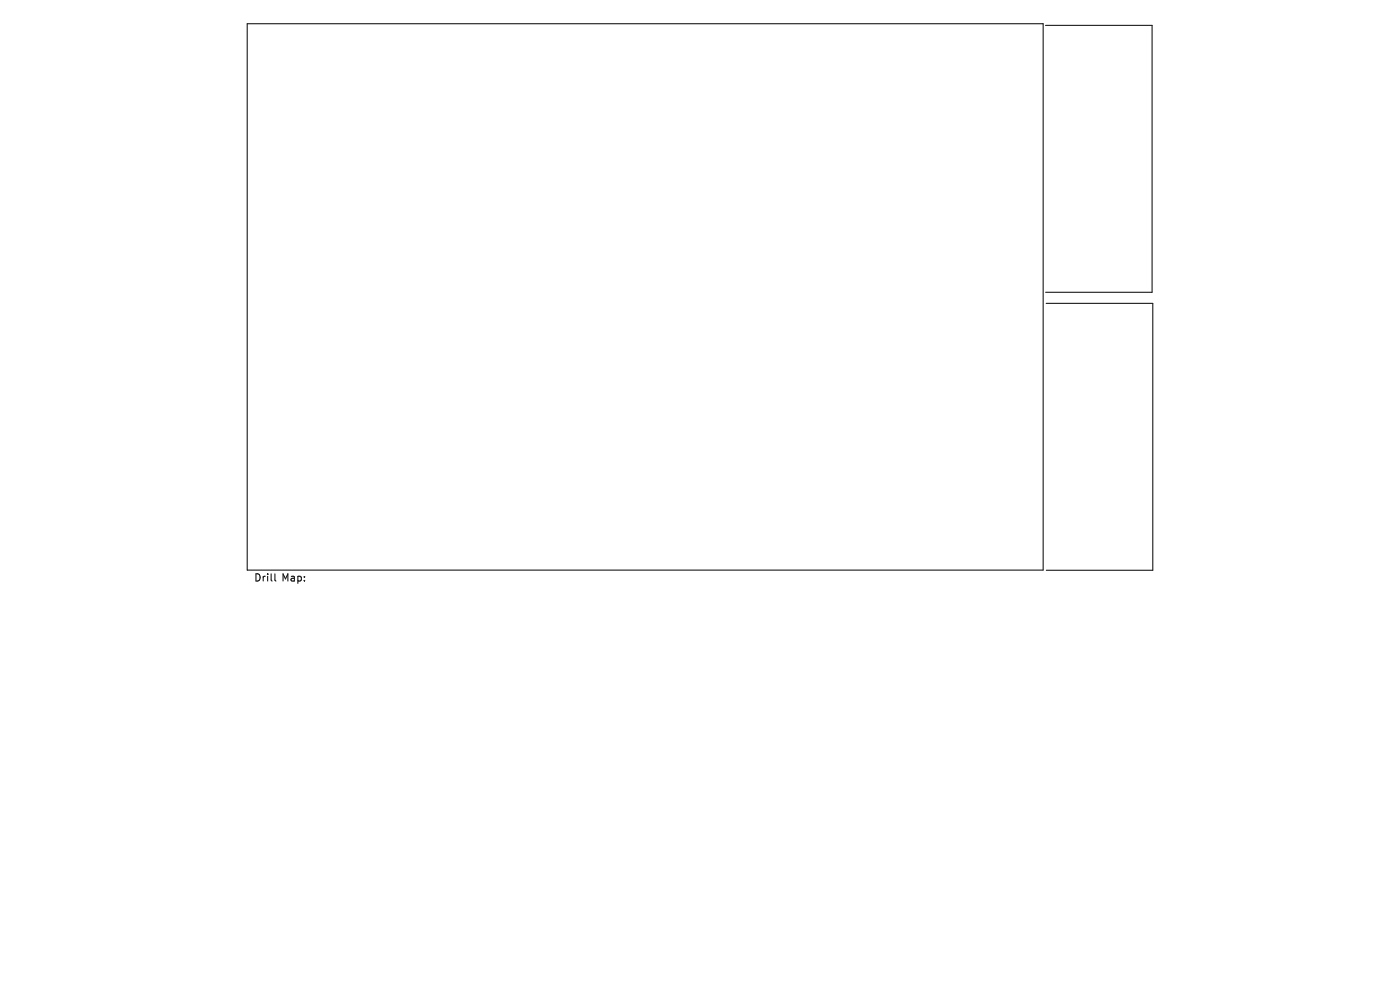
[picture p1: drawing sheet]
<svg xmlns="http://www.w3.org/2000/svg" width="297mm" height="210mm" viewBox="0 0 297 210" stroke-linecap="round" stroke-linejoin="round" font-family="sans-serif">
<defs><g id="words">
<g font-size="2.1">
<text x="53.9" y="123.7">Drill</text>
<text x="59.8" y="123.7">Map:</text>
</g>
</g></defs>
<path d="M52.4 5h168.9v115.9h-168.9zM221.8 5.4h22.6v56.6h-22.6M221.9 64.3h22.7v56.7h-22.6M58.3 121.7v1.3l.2 .3" fill="none" stroke="#000" stroke-width=".21"/>
<use href="#words"/>
</svg>
